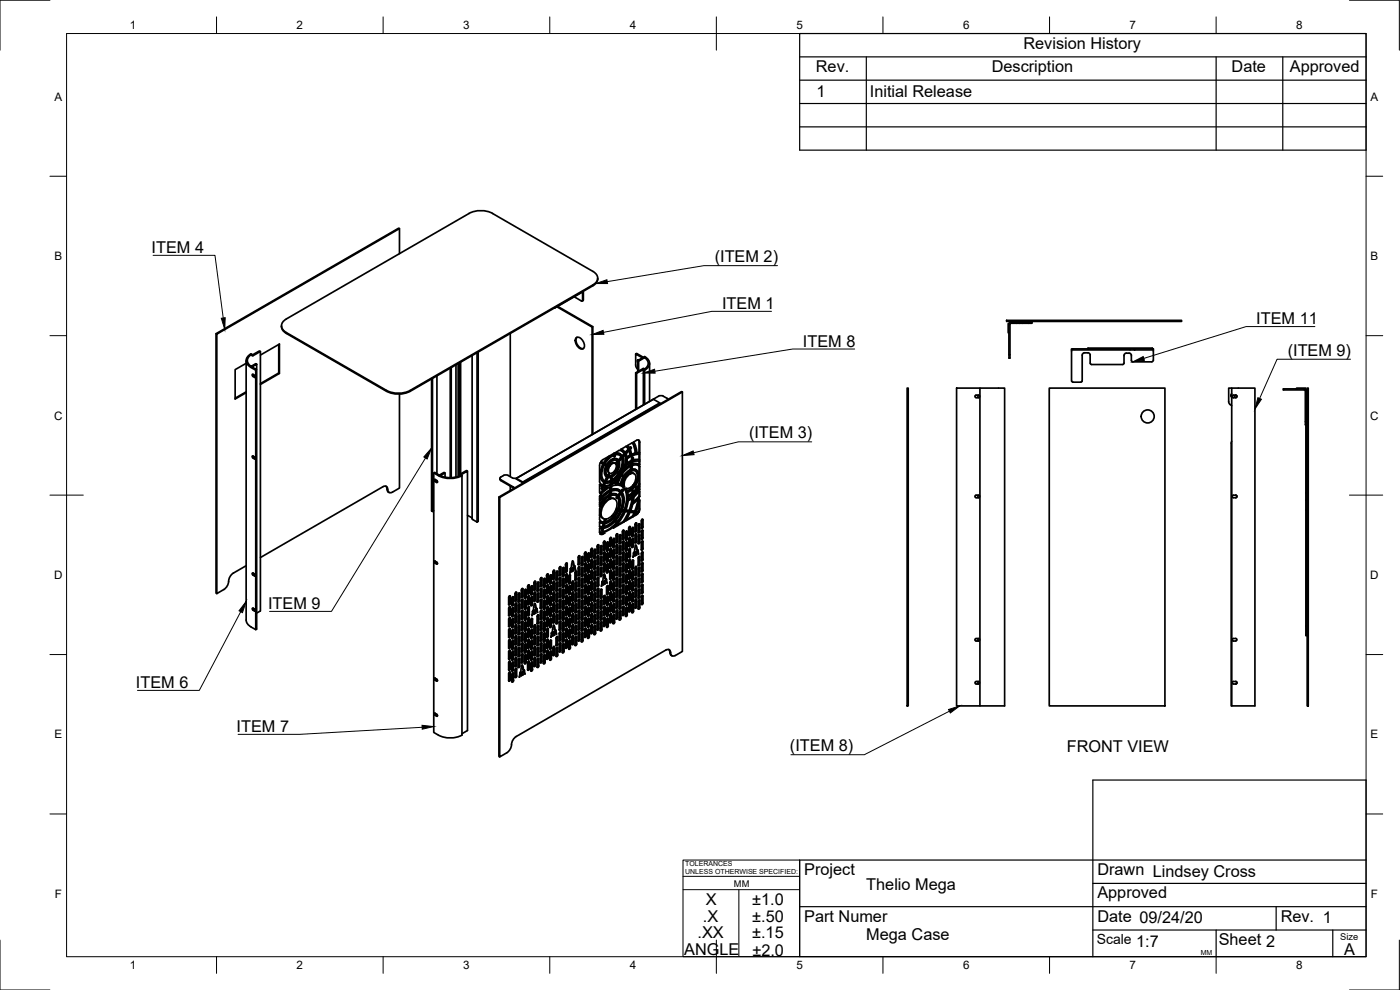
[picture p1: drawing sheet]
<svg xmlns="http://www.w3.org/2000/svg" width="420mm" height="297mm" viewBox="0 0 420 297" stroke-linecap="round" stroke-linejoin="round" font-family="sans-serif">
<defs><g id="words">
<g font-size="4.9">
<text x="307.1" y="14.6">Revision History</text>
<text x="244.9" y="21.6">Rev.</text>
<text x="297.6" y="21.6">Description</text>
<text x="369.6" y="21.6">Date</text>
<text x="387.1" y="21.6">Approved</text>
<text x="245" y="29.1">1</text>
<text x="261.1" y="29.1">Initial Release</text>
<text x="45.5" y="75.9">ITEM 4</text>
<text x="214.5" y="78.7">(ITEM 2)</text>
<text x="216.7" y="92.7">ITEM 1</text>
<text x="377" y="97.3">ITEM 11</text>
<text x="241" y="104">ITEM 8</text>
<text x="386.5" y="106.8">(ITEM 9)</text>
<text x="224.8" y="131.5">(ITEM 3)</text>
<text x="80.5" y="182.7">ITEM 9</text>
<text x="40.8" y="206.4">ITEM 6</text>
<text x="71" y="219.6">ITEM 7</text>
<text x="237.1" y="225.4">(ITEM 8)</text>
<text x="320.1" y="225.8">FRONT VIEW</text>
<text x="241.3" y="262.6">Project</text>
<text x="329.3" y="262.6">Drawn Lindsey Cross</text>
<text x="260" y="267">Thelio Mega</text>
<text x="329.3" y="269.5">Approved</text>
<text x="211.9" y="271.6">X</text>
<text x="225.8" y="271.6">±1.0</text>
<text x="209.3" y="281.5">.XX</text>
<text x="211" y="276.5">.X</text>
<text x="225.7" y="281.6">±.15</text>
<text x="225.8" y="276.6">±.50</text>
<text x="241.3" y="276.5">Part Numer</text>
<text x="329.3" y="276.5">Date 09/24/20</text>
<text x="384.3" y="276.5">Rev. 1</text>
<text x="205.3" y="286.6">ANGLE</text>
<text x="225.8" y="286.7">±2.0</text>
<text x="260" y="282.1">Mega Case</text>
<text x="341" y="284">1:7</text>
<text x="365.8" y="283.6">Sheet 2</text>
<text x="403.4" y="286.5">A</text>
</g>
<text font-size="4.2" x="329.1" y="283.1">Scale</text>
<g font-size="3.5">
<text x="39" y="8.8">1</text>
<text x="89" y="8.8">2</text>
<text x="139" y="8.8">3</text>
<text x="189" y="8.8">4</text>
<text x="239" y="8.8">5</text>
<text x="289" y="8.8">6</text>
<text x="339" y="8.8">7</text>
<text x="389" y="8.8">8</text>
<text x="16.3" y="30.2">A</text>
<text x="411.3" y="30.2">A</text>
<text x="16.3" y="78">B</text>
<text x="411.3" y="78">B</text>
<text x="16.2" y="125.9">C</text>
<text x="411.2" y="125.9">C</text>
<text x="16.2" y="173.7">D</text>
<text x="411.2" y="173.7">D</text>
<text x="16.3" y="221.6">E</text>
<text x="411.3" y="221.6">E</text>
<text x="16.4" y="269.4">F</text>
<text x="411.4" y="269.4">F</text>
<text x="39" y="290.8">1</text>
<text x="89" y="290.8">2</text>
<text x="139" y="290.8">3</text>
<text x="189" y="290.8">4</text>
<text x="239" y="290.8">5</text>
<text x="289" y="290.8">6</text>
<text x="339" y="290.8">7</text>
<text x="389" y="290.8">8</text>
</g>
<g font-size="2.8">
<text x="220.3" y="266.1">MM</text>
<text x="402.3" y="282.1">Size</text>
</g>
<g font-size="2.1">
<text x="205.6" y="259.8">TOLERANCES</text>
<text x="205.6" y="262.3">UNLESS OTHERWISE SPECIFIED:</text>
<text x="360.4" y="286.5">MM</text>
</g>
</g></defs>
<!-- layer: Visible -->
<g fill="none" stroke="#000" stroke-width=".51">
<path d="M119.9 76.1v-7.5l-54.8 31.7v77.8l2.1-1.2M119.9 68.6l-.2-.1-54.9 31.6 .3 .2M140.8 64.1l-54.9 31.6a2.16 2.16 0 0 0-1.4 2 2.16 2.16 0 0 0 1.4 2.1l30.1 17.3a7.8 7.8 0 0 0 7.1 0l54.8-31.6a2.16 2.16 0 0 0 1.5-2 2.16 2.16 0 0 0-1.5-2.1l-30.1-17.3M140.8 64a7.8 7.8 0 0 1 7 0M166.5 92.4l-.2 .1M167.1 92l10.6 6.1 .2-.1v32.3M167.3 91.9l10.6 6.1M172.3 89l2.2 1.3M174.5 90.3l.3-.2v-2.4l-8.3 4.7M175 87.4l.1 2.5-.4 .4M177.7 98.1v32.3M179.4 83.5l-.3 1.1-1.2 1.2-54.8 31.6a7.9 7.9 0 0 1-7.1 0l-30.1-17.4-1.2-1.1-.2-1.1"/>
<path d="M302.1 96.1h52.5v.3h-52.5zM302.8 97.3l-.2-.2v2.8h.2M303 96.4v.3h3v.3h-2.6M303.4 97l-.3 .3v10.1h-.3v-10.1M303.4 96.7l-.4 .1-.2 .5M305.7 96.4v.3M306 96.7h3.7v.3h-3.7M64.8 100.1v77.9l.3 .1M73.9 108.2v77.9l.2 .8a5.5 5.5 0 0 0 2.7 2l.2-.1v-77.9l-.2 .2M73.9 109l-3.3 1.9v8.8l3.3-1.9M73.9 117.6l-3.3 1.9M75.2 106.6a1.76 1.76 0 0 0-1 1.7 1.76 1.76 0 0 0 1.3 1.5l1.3-.7 .2 .2-1.4 .8 1.4 .8v-1.6"/>
<path d="M75.3 110.3l1.5 .8v77.8M75.5 106.6l.5 .1 2.1-1.2v77.8l-1.1 .6M75.5 106.6h-.3M75.7 112.3l.9 .4 .1 .5-.9-.4zM76 112.3l.7 .8M78.1 105.5l-.2-.2-2.1 1.2-.5-.3a2.14 2.14 0 0 0-1.4 2 2.14 2.14 0 0 0 1.4 2M78.1 106.5l5.8-3.3v8.8M83.7 103.4v8.5l.2 .1-5.8 3.4M83.7 111.9l-5.6 3.2M119.9 118.2v28.2l-2.1 1.3a.87 .87 0 0 1-1 .1 .87 .87 0 0 1-.4-1 .86 .86 0 0 0-.5-.9 .86 .86 0 0 0-1 .1l-36.8 21.3M129.5 113.7v39.6l.3 .2 .4-.2M129.8 113.5v40"/>
<path d="M131.1 112.8v29.3M135.1 110.5v32.8M135.4 110.3v33M136.8 109.5v33.6M137.5 109.1v33.8M137.9 108.8v33.6M138.2 108.7v33.5M141.7 106.7v48.9M143.2 105.8v50.8M143.5 105.6v50.8l-.3 .2M153.1 100.1v42.9M172.9 101.4a1.75 1.75 0 0 1 2.3 1.4 1.06 1.06 0 0 1 .1 1.4 1.06 1.06 0 0 1-1.3 .4 2.55 2.55 0 0 1-1.1-3.2z"/>
<path d="M173.1 101.2a2.39 2.39 0 0 0 2 3.4M190.8 106.2l.3-.2 2 1.2 .4-.2a2.15 2.15 0 0 1 1.4 2 2.15 2.15 0 0 1-1.4 2.1M190.8 111.9l.3 .1v10.7M191.1 112l2-1.1v10.6M191.4 108.2v3.3M191.5 107.9v.2M191.7 108.4v2.9M191.7 108l-.4 .1 .1 .7M193.1 110.9l.4 .2v10.2M193.3 107.4l-1.6 1-.3-.2 1.4-.8-2-1.2v3.6l.6 1.1M193.3 110.6h-.3l-2.2 1.3v10.9M193.3 107.4h.3"/>
<path d="M193.6 107.4a1.85 1.85 0 0 1 0 3.2M193.6 110.6h-.3M194.9 109v11.4M196.1 119.8l1.9 1.1v.2l-41.1 23.7M200.5 119.8l-.3-.3a2.24 2.24 0 0 0-2.5-.6l-42.8 24.6M204.8 117.6l-54.8 31.7v77.8l2.1-1.2M204.8 117.6v77.9l-2.1 1.2M204.8 117.6l-.2-.1-54.9 31.6 .3 .2M272.2 116.4h.4v95.4h-.4zM287.1 116.4h7v95.4h-7zM292.9 118.6h.9l.2 .3-.2 .4h-.9M293 118.6l-.4 .3 .4 .4"/>
<path d="M293.5 118.6v.7M294.1 116.4h7.4v95.4h-7.4M314.9 116.4h34.7v95.4h-34.7zM321.6 105h18.9M321.6 105v-.3h18.9v.3M321.6 105l.1 9.5 .3 .1 2.4 .1M326.5 104.7v-.3h19.3v.3M338 106h1.1l.5 .7M338 105.9l-.6 .5-.1 2.6-.2 .3-9.5 .1-.4-.4-.2-3-.5-.2-1.3 .1-.4 .6v7.8l-.4 .3M339.5 106.7v1.5M340.5 104.7h5.6v.3h-5.6M346.1 105v3.1l-.2 .4h-6l-.3-.3"/>
<path d="M369.6 118.1l-.2 .6 .2 .5M369.7 116.4h6.9v95.4h-6.9zM369.7 116.4h-1l.1 4.4 .9 .9M370.1 118.6h.9l.2 .3-.2 .4h-.9M370.2 118.6l-.4 .3 .4 .4M370.7 118.6l-.2 .5-.5 .2M389.1 116.7v-.3h2.8v.3h-.5M391.4 116.7h-6.3v.3h6.3l.4 .3M391.4 116.7l.5 .1 .2 .5M391.8 117.3v10.2M392.1 119.9h.2M392.3 117.1h-.2v10.4"/>
<path d="M392.3 116.4h.3v95.4h-.3zM75.9 136.8l.5 .3M75.9 136.8l-.2 .1 .1 .4 .8 .4 .1-.3-.3-.3M76 136.8l.7 .8M180.4 138.5l1 .5M180.9 139.2a4.1 4.1 0 0 0 .2 5.4M181.4 139.5l.7 .3-.4 1.3a1.91 1.91 0 0 0 .6 2.1l-.6 1.3M181.4 139.5a4.1 4.1 0 0 0 0 4.8l.3 .2M181.6 139.1l.7 .4M181.9 139.7a2.59 2.59 0 0 0 .1 3.3M182.5 139.6l.5 .3M182.9 136.8l-1.8 2.1"/>
<path d="M184.1 136.6v.3M184.1 136.9l.3 .1M184.2 136.1l.3 .1M184.4 137v-.5l-1 .6-1.8 2M184.5 136.2v-.3l-3.6 2-.5 .6M184.5 136.2l-1.9 1.2-1.2 1.6M184.6 136.8l-.1 .2M184.7 136.4l-.1 .4M184.7 136.5a1.67 1.67 0 0 1 1.9 .7M184.8 135.9l1.4 .4M184.8 135.7l1-.6 .8 .2 .9 .9-.6 .7a1.79 1.79 0 0 0-2.1-.8zM185 138.1l.2 .2"/>
<path d="M185.3 137.8a2.39 2.39 0 0 0-3.2 1.6M185.4 138.9a3.8 3.8 0 0 1-2.6 3.9M185.4 138.5l-.6 .7a1.19 1.19 0 0 0-1.8 .7M185.4 138.5l-.2-.1-.6 .6a1.23 1.23 0 0 0-1.8 .7M185.5 138.5a1.73 1.73 0 0 0-2.7 .7l-.3 .4M185.9 136.5l.5 .6M186.4 134.8l1.5-.9 .8 1-.9 1.1-.8-.9zM186.4 134.8l.5 .3M186.6 137.6l.1 1.6-.6 1.8M186.6 135.3l.7 .8M186.6 137.2l-.9 1a1.71 1.71 0 0 0-2.7 .4l-.7 .9M186.6 137.2l-.2-.1-.9 .9"/>
<path d="M187.5 136.6l.2 1.3-.2 1.5M187.5 136.2l-.2-.1-.6 .6M187.8 139.6l-.9 .9M187.8 139.6l.1-1.7-.3-1.4-.6 .7 .2 1.5-.3 1.8M187.8 139.6l-.2-.2-.5 .5M187.9 133.9l.6 .9M188.3 133.7l1.5-.9 .9 2 .1 1.2-.2-.1M188.3 133.7l.7 .9 .5-.3M188.5 134.8l.2 .1M188.5 134.8l-.9 .9M188.8 135.2l.2 1.4 .3 .1-1.1 .7-.3-1.2 1-1.1 .4 1.6M189 136.6l-.8 .5"/>
<path d="M189.3 139.9l-.2 1 .3 .2M189.3 139.3l-1.4 .9-1.6 1.9M189.4 134.5l-.3 .3 .4 1.7 1.3-.5M189.4 138.8l-.1 .5 .2 .1M189.4 134.3l-.2-.2-.3 .3M189.4 134.3h.1M189.5 134.3l-.1 .2M189.5 138.2l-1.3 .8M189.7 132.8l.7 1.4 .2 1.7M189.8 139.7l-.2 1.2a1.68 1.68 0 0 1 1.8 .5 1.68 1.68 0 0 1 .3 1.8l-.3 1.3-.6 1.2M189.8 139.7l1.4-.2 .8 .5M189.8 137.2l.2 .1"/>
<path d="M189.8 137.2l-.2 .2-.1 .8 .2 .1M189.9 139.1l1.1-.1 .9 .4M189.9 137.3h.1M189.9 138.5l1.3-.2 .8 .2v1l-.8-.3-1.4 .1 .1-.8M189.9 137.3l-.2 1M190 137.3v.9l.8-.2h1.2M190.2 132.6l.8-.5a.61 .61 0 0 1 .7-.1 .61 .61 0 0 1 .3 .7v3.2M190.2 132.6l.7 1.5 .2 1.9 .9-.1M190.6 135.9l-1.1 .4M191.6 132l.2 .3v3.5l.2 .1M191.6 139.7l.2 .1M191.8 139.8l.2 .2v5.3l-.2-.2z"/>
<path d="M191.8 136.3v1.6l.2 .2M191.8 138.4v.9M191.8 135.8h-.7M191.8 137.9l-1.8 .1M192 138.1v-1.8l-1.6 .2-2.2 1.2-.1 1.6 1.6-1M198 120.9l-41.1 23.7v.2l-2-1.3 2 1.1M369.6 132.4l.1 79.4M391.8 127.5h.3M391.9 127.5v22.6M392 127.5l-.1 63.2 .1-40.6M392.1 127.5v20.4M392.1 121.1h.2"/>
<path d="M392.1 124h.2M392.1 124.7h.2M115.8 145.9l.4 1.4 .6 .5M130.2 141.9a8.1 8.1 0 0 0 8.5 .8M130.5 143.9l.5 .2M130.6 143.9h-.3l.1 .5 .8 .4 .1-.4-.3-.3M130.6 143.9l.2 .4M130.8 144.3l.5 .3M131.1 144.2v.3M132.3 142.6l1.3-.7-.3-.2-1.5 .9-1.3-.8-.3 .1v77.9a8.1 8.1 0 0 0 8.5 .8l-.1-77.9M133.6 141.9v1.3M137.8 142.5v.3"/>
<path d="M138.6 142.7l-.3-.2 2-1.2v77.9l-1.7 .9M140.3 141.3l-.3-.1-2.2 1.2 .2 .3a6.5 6.5 0 0 1-5.7 0v-.1M140.3 154.6l1.2 .7M141.5 155.3l.2 .2M141.7 155.6l.2 .3M141.9 155.9l1.3 .7M149.7 149.1v77.9l.3 .1M150 143.8l.3 .4 3.9 2.3M150 143.5v.3M150.3 143.1l-.3 .4 .3 .4 3.8 2.2M151.1 142.7l.7-.2 .7 .2M151.1 142.7l-.8 .4"/>
<path d="M152.5 142.7a2.68 2.68 0 0 0 2.4 .8l.3-.1M153.1 145.8v1.4M154.1 146.1l.3 .3M179.9 152.6v2.3l.5-.4-.2-.1-.3 .2M179.9 144.6l.1-5.2 .1-.6 1.1 .6a4.5 4.5 0 0 0-.1 5.2l.4 .2M179.9 145.4v2.4l.3 .4M179.9 148.8v1.4M179.9 156.6v1.4M179.9 158.4v1.3M179.9 159.7v.1M179.9 156.7l.2 .1M180 157.9l.8 .1"/>
<path d="M180 156.6l.6 .4 .7 .1M180 145.5l.4 .3M180 158.4l.9 .1-.2 .6M180 156l.4 .5 1 .3M180 158l1 .2M180 145.4l.9 .7-.2 .7M180 144.6l.4 .7 .7 .4M180.1 148.7l.4 .7-.5-.6zM180.1 156.8l.2 .1M180.3 149.3l-.3 .4M180.3 154.9l.8 .7M180.4 145.8l.2 .2"/>
<path d="M180.4 156.5l.8 .1M180.5 154.8l-.6 .4v.8M180.5 154.8l.3 .6 .9 .4-.3 1M180.5 159l.2 .2M180.5 149.4l-.5 .8M180.6 149.7l.4 .5M180.6 158.5l-.1 .4M180.7 146l-.3 .6 .3 .2M180.7 159.1l.1 .1M180.7 145.5l.2 .1M180.7 146.8l.4-.6h1.4l-2.3 2M180.8 147.9l2.5-1.9-.1 1.2-1.2 .8-1.2 1.1-.5-.7z"/>
<path d="M180.8 150.1l-.8 1.3M181 150.2l-.4-.6-.7 1v1.4M181 150.2l-1 1.8M181 157.1l-.3 1 .3 .1M181.1 144.6l.2 .1M181.1 150.5h.3M181.2 150.6v-.2l-.6 .8-.6 1.4M181.3 148.9l1.9-1.4-.2 1-1.7 1.4-.4-.6zM181.3 144.7l-.4 .9 .2 .1M181.3 157.1l-.3 1.1M181.4 144.3h.1M181.4 155.8l-.2 .8 .2 .2"/>
<path d="M181.4 150.5h.1M181.5 159.9l-1.4 .2 .6 .3 .8-.5M181.5 144.9l-.4 .8M181.7 144.9l-.4 .9M181.8 144.9l1.7-.2-.2 .8M181.9 146.2l-1.9 1.7M182 155.7l1.1-.5 .7-.6 .3 .6-1.2 1-1.2 .5zM182 143.1l.2 .1M182.1 143.1l-.6 1.3 .2 .1M182.4 142.8l.1 .1M182.4 142.5l-.1 .2M182.6 142.3v.1"/>
<path d="M182.6 140.1l-.2 1.2 .3 .5M182.6 142.3l-.2 .1M182.6 142.4l.2 .1M182.6 142.3h.1M182.7 141.8l.2 .2M182.7 149.7a5.1 5.1 0 0 0-2.5 4.7M182.8 149l-.1 .7 .2 .1M182.8 140.2l-.5-.2-.3 .6a1.92 1.92 0 0 0 .5 2.3M182.8 140.2l-.1 .5a.87 .87 0 0 0 .1 1.2 .87 .87 0 0 0 1.3-.2l.7-1.1 .1-1.2 .7-.7a3.5 3.5 0 0 1-2.9 4.2l.1-.2M182.8 142.5l-.3 .4M182.8 148.4l-1.7 1.3M182.8 142.5l.1 .1"/>
<path d="M182.9 147.7l-.1 .7 .2 .1M182.9 149.8a5.1 5.1 0 0 0-2.5 4.7M183 147l-2.4 1.9M183 148.9l-.1 .9M183 148.8a2.23 2.23 0 0 0-1.6 1.7M183 146.1v1l.2 .1M183.1 145.4l-1.7 .3M183.2 144.8l-.1 .6 .2 .1M183.2 149.5l1.3 .2M183.3 144.2l-1.3 .3M183.3 148.7l-.1 1a1.57 1.57 0 0 1 1.8 .4 1.57 1.57 0 0 1 .1 1.8l-.4 1.2-.7 1.2M183.3 148.7l.5-.1a1.65 1.65 0 0 1 1.6 .5"/>
<path d="M183.4 148.2l.8-.1 .8 .2M183.4 145.5l-1.3 .4-.8-.1M183.4 147.4l-.1 1a2.02 2.02 0 0 1 2.3 .3M183.4 147.4l1.7-.2 1.2 .6M183.5 146.8l1-.2 1.3 .3M183.6 145.9l-.1 1.2M183.6 145.9a3.2 3.2 0 0 1 4.7 3l-.2 2.4-.5 1.8M183.7 154.7l.4 .5M183.7 143.5v.1M183.7 144.5l1.3-.9a1.9 1.9 0 0 1-1.4 1.8zM183.7 143.5l.1 .1M183.8 143.5l-.3-.1-.2 .2v.6l.2 .1 .2-.8"/>
<path d="M183.9 155.1l-.9 .8-1.3 .6M184.1 158.4l1.2-1.2 .3 .4zM184.2 155.5l.4 .5M184.3 155.4l-1.4 1.2-1.3 .5-.4 1.1M184.3 155.4l.3 .6M184.3 144.7l.2 .1M184.3 144.7l-.6 .4M184.4 155.9l-1.5 1.4-1.6 .7M184.5 144l-.2 .7M184.6 156l-1.9 1.6-1.4 .5M184.8 156.2l-1.6 1.4-2.1 .9-.3 .7M184.8 156.3l.4 .7-.5-.6"/>
<path d="M184.9 148.7l.3 .2M185 156.8a7 7 0 0 1-5.1 2.8M185 152.8l.2 .4M185 152.8l.2-.1 .4 .2M185 148.3l.2 .1M185 145.1l.3 .1M185 145l-.3 .1M185 149.4h.1M185 149.4l.3 .1M185.1 142.7l-1.3 1.2M185.1 142.7l.2 .1M185.2 153.1l-1 1.6"/>
<path d="M185.2 157a6.7 6.7 0 0 1-5.2 2.8M185.2 153l.2 .2-1 1.7-.4-.6M185.3 157.3l.3 .3M185.3 142.8l-1.5 1.4v-.6M185.3 157.5l-.5 .3M185.4 141.7l-.1 .2 .4 .3M185.4 141.7h.4M185.4 149.1l-.2 .4M185.4 149.1l-.2-.1-.2 .4M185.5 156.7l1.9-3.3h-.8l-1.6 2.6 .4 .7M185.5 149.4l.2 1.5-.4 1.8M185.5 142l-.4 .7"/>
<path d="M185.5 145.2l.9 .1M185.5 145.1l.7 .1M185.5 149.3l-.3 .2M185.6 149.3l.4 1.5-.4 2M185.6 152.9l-.4 .1M185.7 153.2l.7 .1M185.7 153.2l-1.2 1.9 .4 .7 1.5-2.5M185.7 142.1l-.4 .7M185.7 147.4l.4 .3M185.8 141.7l-.3 .3 .2 .2M185.8 146.9l.2 .2M185.8 152.9l.7 .1"/>
<path d="M185.8 152.9l.4-2.6-.4-1.3 .7-1 .5 1.1 .1 1.4-.6 2.5M185.8 152.8l.7 .2M185.9 142.3l.4 .3M186.1 142.4l-1.1 2.6M186.1 153.3l-1.4 2.2M186.1 141l.3 .1M186.2 141l-.5 .7M186.2 145.2l.2 .2M186.3 142.6l-1.1 2.6M186.3 142.6l-.4-.3-.8 1.4-.4 1.5h.6M186.3 147.8l-.2-.1-.7 .9M186.3 147.8l-.7 1"/>
<path d="M186.4 141.1l-.5 .7-.1-.1M186.4 141.1l.5-2-.2-1.6-.9 .9a4.1 4.1 0 0 1-3.3 4.9l-.6 1.3 1.6-.3M186.4 148.1l.4 1.8-.5 2.9M186.5 142.7l.4 .3M186.5 142.7l.2 .2M186.5 142.7l-1 2.5M186.6 145.8a5.4 5.4 0 0 1 1.1 6.1l-.4 1.1M186.7 142.9l.2 .1M186.7 142.9h.1M186.7 145.4l.7 .6M186.7 142.4l.4 .3M186.9 159.2l.3-.1 .1 .2v2.2l-.4 .4z"/>
<path d="M187 143l-.8 2.2M187 147l-.2-.2-.4 .5M187.1 147l-.4 .7a5.8 5.8 0 0 1 0 5.3l.9 .1-.8-.2M187.1 159.1v2.1l-.3 .5M187.1 147l-.6 .5a2.6 2.6 0 0 0-3-.5M187.1 142.7l-.2 .3M187.1 153.4l-1.8 3M187.2 156.6l-1.3 .8-.3-.5M187.2 156.6l-.2-.1-1.2 .7M187.3 156.6l1.5-2.9-1.2-.2-2 3.4M187.5 140.2l2.2-1.6-.2 .8-1.8 1.3-1.2 1.5-.4-.2zM187.8 153l1.2 .3"/>
<path d="M187.8 146.5l.5 .9M187.9 159.5l.2-.2 .2 .2v2.1l-.4 .5-.2-.2zM188 159.4v2.1M188 159.3v.1M188.5 150.2l1.5-.8-1 3.9M188.5 150.2l-.7 2.9 1.2 .2M188.6 149.1l1.4-.8v.2a1.78 1.78 0 0 1-1.4 1.4zM188.6 153.6l-1.6 2.9M188.7 158.5v2.1M188.7 158.5l.1-.4 .4-.1v2.4l-.4 .4-.1-.2M189 158v2.2M189 158h.1"/>
<path d="M189 142a3.7 3.7 0 0 0-1.8 3.8M189 141.5v.6l.2 .1M189.1 153.7l1.5 .2-.5 1.1M189.1 153.7l-1.4 2.6 2.4-1.3-.3-.1-1.9 1.1M189.1 140.9l-.8 .6-1.1 1.3M189.2 142.2a3.6 3.6 0 0 0-1.8 3.8M189.2 142.2l.1-.8a5.3 5.3 0 0 0-2.6 4.1l.2 .1M189.3 153.2l1.4 .3M189.4 141a5.9 5.9 0 0 0-3 4.3M189.4 141.1l.1-1.3-1.5 1-1.3 1.6M189.5 142.1a1.14 1.14 0 0 1 1.2 .3 1.14 1.14 0 0 1 .1 1.3l-.6 1.5 .4 .4a3.5 3.5 0 0 0 .3-4.1l-.8-.3-.5 .1-.1 .8M189.5 141.9l.6 .1"/>
<path d="M189.7 140.7h.6l.7 .3M189.7 149.6l-.9 3.6M189.7 158.4l.3-.2 .1 .2v2.1l-.4 .5zM189.7 147.8l.3 .1M189.8 148.9l.2 .1M189.8 148.9l-1.2 .8M189.8 147.8l-1.2 .8M189.8 148.4v.5M189.9 151.3l1.9-1.8-1.1 4-1.4-.2zM189.9 158.3v2.2l-.3 .4M189.9 145.6l.5 .3M190.1 147.3l-.1 .6"/>
<path d="M190.1 147.3h.1M190.1 142l.2 .1M190.2 145.7l-1.2 1.1-.8 .4M190.2 147.3l-.4-.1-.1 .6M190.3 153.8l-.5 1M190.4 145.9l-1.3 1.1-.8 .4M190.4 145.9l-.4-.4a2.03 2.03 0 0 1-2.2 1M190.5 146.1l.6 .6M190.5 146l-1 1.1-1.1 .6 .2 1.1 1.4-.9M190.7 141.3a3.3 3.3 0 0 1-.3 4.1M190.8 145.7l.6 .7M190.8 153.9l.7 .1-1.1 .8z"/>
<path d="M190.9 156.9v2.2l-.3 .4v-2.1l.4-.5 .1 2.3M190.9 146.5l-.7 .9M191 153.6l.7 .1M191 153.4l.5 .1M191.1 159.2l-.3 .4-.2-.1M191.1 146.7l-.8 1-.1-.4M191.2 154l-.6 .4M191.3 146.9l.4 .3M191.3 146.8l.4 .4-1.4 1.6v-.3a.84 .84 0 0 1 .5-1.1zM191.5 147.1l-1.2 1.3M191.5 153.5l.2 .2M191.5 149.8l-1 3.6"/>
<path d="M191.8 151.1v1.8l-.3 .6M191.8 147.5v1.3l.2 .2M191.8 146.1v.7M191.8 157.2v2.1M191.8 145.1l-.6 1.1M191.8 148.8l-1.7 1.7M191.8 157.2h.1M191.8 147.4l.2 .1M191.8 159.3l-.3 .5M191.8 147.4l.2 .1a2.66 2.66 0 0 1-1.3 2.8l-.7 .6 .2-.9a1.31 1.31 0 0 1 .7-1.5zM192 150l-1 3.5M192 150v2.7l-.2 1"/>
<path d="M192 145.2l-.6 1.1M192 145.7v1.3l-.5-.5zM192 157.3v2.2M192 157.3l-.1-.2-.4 .4 .1 2.4 .3-.1 .1-.4M192.6 155.9l.3-.1 .1 .2v2.3l-.4 .3zM192.8 159.1l-.1 2.3-.2 .3-.1-2.2 .5-.5 .1 2.5-.4 .3-.1-.2M192.8 155.8l-.1 2.3-.2 .3M292.9 148.6h.9l.2 .3-.2 .4h-.9M293 148.6l-.4 .3 .4 .4M293.5 148.6v.7M370.1 148.6h.9l.2 .3-.2 .4h-.9M370.2 148.6l-.4 .3 .4 .4"/>
<path d="M392.1 147.9v2.2h.2M392.1 150.1v2.9h.2M392.1 153v34.8M392.1 147.9h.2M68.6 174.4l-.4 1.4-1 1.1M73.9 169.7l-4.2 2.5-.9 1.3-.2 .9M75.7 172l.9 .3 .1 .5-.9-.4zM76 171.9l.7 .8M130.5 168.3l.5 .3M130.6 168.3l-.3 .1 .1 .4 .8 .5 .1-.4-.3-.3M130.6 168.4l.2 .4M130.8 168.8l.5 .3"/>
<path d="M153 178.8h.1M153 178.8v2.1M153.2 179v2.1M153.2 178.9l-.2-.2-.3 .4v2.4l.4-.1 .1-.3M153.7 179.2l.4-.1v2.2l-.4 .5zM153.9 179.1v2.1l-.3 .5M154.6 178.1l.1-.3 .4-.1v2.4l-.4 .3-.1-.1M154.9 177.7l-.1 2.3-.2 .3-.1-2.1M155.8 178v2.1M155.8 178h.1M156 178.1v2.1M156 178.1l-.1-.2-.4 .3v2.5l.4-.1 .1-.4"/>
<path d="M156.6 180l.2-.2 .2 .2v2.1l-.4 .5zM156.6 176.7l.2-.1 .2 .2v2.1l-.4 .5zM156.7 176.6l.1 2.1-.3 .5M156.8 179.9l-.1 2.2-.2 .4M156.8 176.6h.1M157.4 177.3l.1-.3 .4-.1v2.2M157.7 176.8v2.2l-.3 .5v-2.2M157.9 179.1l-.2 .5-.3-.2M158.6 178.8v2.1l-.2 .5M158.6 175.5v2.3l-.2 .3M158.9 175.7v2.1M158.9 178.9v2.1"/>
<path d="M158.9 178.9l-.3-.1-.3 .4 .1 2.3 .4-.1 .1-.4M158.9 175.7l-.2-.2-.3 .3-.1 2.3M158.9 177.8l-.3 .4-.3-.1M159.4 179.2l.4-.1v2.2l-.4 .5zM159.4 175.9l.3-.2 .1 .2v2.2l-.4 .4-.1-.1zM159.6 175.8v2.1l-.3 .5M159.6 179v2.2l-.3 .5M159.6 175.8h.1M160.4 174.5l.2-.1 .2 .2v2.1l-.4 .5zM160.5 174.4v2.3l-.2 .3M160.6 177.7v2.1l-.3 .5-.1-2.2 .4-.5 .2 2.4-.3 .4-.3-.1M161.3 178.1l.4-.1v2.2l-.4 .5z"/>
<path d="M161.5 177.9v2.2l-.3 .5M161.5 174.7v2.1l-.3 .5v-2.2l.4-.5 .1 2.4M161.7 176.9l-.2 .5-.3-.2M162.3 180l.3-.1 .1 2.2-.4 .5zM162.3 176.7l.3-.1 .1 2.3-.4 .4zM162.4 179.9v2.1l-.3 .5M162.4 173.3v2.2M162.4 179.8v.1M162.4 173.3v.1M162.4 176.6v2.1l-.3 .5M162.4 175.4l-.3 .5M162.7 175.6l-.2 .3-.3 .1-.1-2.2 .4-.5 .1 2.3"/>
<path d="M163.1 174.1v2.1M163.1 177.3v2.1M163.4 173.6v2.1M163.4 176.9v2.1M163.4 173.6h.1M163.4 176.8v.1M163.4 175.7l-.3 .5 .1 .1 .4-.5M163.4 179l-.3 .5M163.6 173.7v2.2M163.6 177v2.1M163.6 173.7l-.3-.1-.2 .4M163.6 179.1l-.2 .5-.3-.2"/>
<path d="M163.6 177l-.3-.1-.2 .4M164 172.7l.1-.4 .4-.1v2.5l-.3 .3-.2-.2M164 172.7v2.1M164.1 178.9l.3-.2 .2 .2-.1 2.1-.3 .5zM164.1 175.6l.3-.2 .2 .2v2.2l-.4 .4zM164.3 175.5v2.1M164.3 172.2v2.3l-.3 .3M164.3 178.7v2.3l-.3 .4M164.3 175.5h.1M164.3 177.6l-.3 .5M165.1 179.1l.3-.1 .1 .2v2.1l-.4 .5zM165.1 175.9l.3-.2 .1 .2v2.3l-.4 .3z"/>
<path d="M165.3 179h.1M165.3 172.5h.1M165.3 175.7v2.2l-.3 .5M165.3 179.1v2.1l-.3 .4M165.3 172.5v2.1M165.3 174.6l-.3 .5M165.5 174.8l-.1 .3-.4 .1v-2.3l.4-.4 .1 2.3M165.9 171.6v2.1M165.9 178.1v2.1M166.2 177.7h.1M166.2 174.4v2.1l-.3 .5v-2.1M166.2 171.1v.1"/>
<path d="M166.2 177.7v2.1l-.3 .5M166.2 171.2v2.1l-.3 .4M166.4 171.3v2.1M166.4 174.6v2.1M166.4 177.8v2.1M166.5 179.9l-.3 .5-.3-.2M166.5 177.8l-.3-.1-.3 .4M166.5 176.7l-.3 .4-.3-.1M166.5 174.6l-.3-.2-.3 .5M166.5 171.3l-.3-.2-.3 .5M166.5 173.4l-.3 .4-.3-.1M166.9 171.9v2.1"/>
<path d="M166.9 171.8l.1-.3 .4-.1v2.4l-.4 .4-.1-.2M167 178.1l.3-.2 .1 .2v2.3l-.4 .3zM167 174.8l.3-.2 .1 .2v2.1l-.4 .5-.1-.2zM167.2 174.7v2.1M167.2 177.9v2.3l-.3 .3M167.2 174.6v.1M167.2 171.4v2.3l-.3 .3M167.2 176.8l-.3 .5M167.8 170.5v2.1M167.9 180l.3-.2 .1 .2v2.1l-.4 .5zM167.9 176.7l.3-.2 .1 .2v2.1l-.4 .5zM167.9 173.4l.3-.1 .1 .2v2.1l-.4 .5z"/>
<path d="M168.1 179.9v2.1l-.3 .4M168.1 170.1v2.1l-.3 .4M168.1 173.3v2.2M168.1 179.8h.1M168.1 176.6v2.1l-.3 .5M168.1 173.3h.1M168.1 170h.1M168.1 175.4l-.3 .5M168.3 170.2v2.3l-.4 .3-.1-.2M168.3 170.2l-.2-.2-.3 .5M168.9 173.7l.3-.2 .1 .2v2.1l-.4 .5zM168.9 170.4l.3-.1 .1 .2v2.1l-.4 .5z"/>
<path d="M168.9 177l.3-.2 .1 .2v2.1l-.4 .5zM169.1 170.3v2.2M169.1 173.6v2.1M169.1 176.9v2.1M169.1 173.5v.1M169.1 170.3h.1M169.1 176.8v.1M169.1 175.7l-.3 .5M169.1 172.4l-.3 .5M169.1 179l-.3 .5M169.8 175.6l.3-.2 .1 .2v2.3l-.4 .3zM169.8 169.1l.3-.2 .1 .2v2.1l-.4 .5z"/>
<path d="M170 172.2v2.2l-.3 .4v-2.1l.4-.5 .1 2.3M170 175.5v2.1l-.3 .5M170 178.7v2.2l-.3 .5M170 168.9v.1M170 169v2.1l-.3 .5M170.2 178.9v2.3l-.4 .3-.1-.2M170.2 174.5l-.2 .4-.3-.1M170.2 178.9l-.1-.2-.4 .3v2.3M170.9 172.5v2.1M170.9 175.8v2.1M170.9 179v2.2M171 179h.1"/>
<path d="M171 175.7v.1M171 172.5h.1M171 174.6l-.3 .5M171.2 172.6v2.2M171.2 175.9v2.1M171.2 179.2v2.1M171.2 179.2l-.1-.2-.4 .3v2.4l.4-.1 .1-.3M171.2 175.9l-.1-.2-.4 .3v2.3l.3-.4M171.2 178l-.3 .5-.2-.2M171.2 172.6l-.1-.2-.4 .4v2.4l.4-.1 .1-.4M171.3 170.7h.3v.9l.6-.4-.4-.5M171.3 170.6l-.1 .2"/>
<path d="M171.7 177.8l.3-.2 .2 .2v2.1l-.4 .5-.2-.2zM171.8 168.4l.2 1.1 .5 .3M171.9 177.7v2.1l-.3 .5M171.9 170.3l-.1 .4 .4 .5M171.9 177.6v.1M171.9 174.4v2.3l-.3 .3v-2.2l.4-.5 .1 2.4M172 171.1l-.4 .1M172 170.2v.6M172 169.5l.3 .2M172.1 170.2l.2 .2M172.2 176.7l-.3 .4-.3-.2M172.2 169.7l-.3-1.5-.9 3.7 .6-1.2"/>
<path d="M172.2 170.4h-.1M172.3 169.7h.1M172.3 169.7l.1 .9M172.3 170.4h-.1M172.5 169.8l.2 1.2-.4-.6M172.7 174.8l.2-.2 .2 .2v2.1l-.4 .5zM172.9 177.9l-.1 2.3-.2 .3M172.9 174.6l-.1 2.3-.2 .4M172.9 171.4l-.1 2.3-.2 .3v-2.2l.3-.5 .2 2.4M173.1 178.1l-.1 2.3-.3 .3-.2-.2M173.1 178.1l-.2-.2-.3 .3v2.3M173.1 173.6l-.3 .5-.3-.2"/>
<path d="M173.5 170.5v2.1M173.8 179.8h.1M173.8 176.5v.1M173.8 170h.1M173.8 173.3v2.1l-.3 .5v-2.2M173.8 166.7v2.2l-.3 .5v-2.2M173.8 179.8v2.2l-.3 .4M173.8 176.6v2.1l-.3 .5v-2.2M173.8 170.1v2.1l-.3 .4M174 166.9v2.1M174 170.2v2.1M174 173.4v2.2"/>
<path d="M174 176.7v2.1M174 180v2.1M174 180l-.2-.2-.3 .5M174 176.7l-.2-.2-.3 .5M174 178.8l-.2 .5-.3-.2M174 170.2l-.2-.2-.3 .5M174 172.3l-.2 .4-.3-.1M174 173.4l-.2-.1-.3 .4M174 175.6l-.2 .4-.3-.2M174 166.9l-.2-.1-.3 .4M174 169l-.2 .5-.3-.2M174.6 170.4l.3-.1 .1 .2v2.2l-.4 .4z"/>
<path d="M174.6 167.1l.3-.1 .1 .2v2.1l-.4 .5zM174.6 176.9l.3-.1 .1 .2v2.1l-.4 .5zM174.8 170.3v2.1l-.3 .5M174.8 173.5v2.2l-.3 .5v-2.2l.4-.5 .1 2.3M174.8 167h.1M174.8 176.8h.1M174.8 167.1v2.1l-.3 .4M174.8 176.9v2.1l-.3 .4M175 175.8l-.3 .5-.2-.2M175.4 169.4v2.1M175.5 178.8l.3-.1 .1 .2v2.1l-.4 .5-.1-.2zM175.5 175.6l.3-.2 .1 .2v2.3l-.4 .3z"/>
<path d="M175.5 165.8l.3-.2 .1 .2v2.1l-.4 .5-.1-.2zM175.7 178.8v2.1l-.3 .4M175.7 165.7v2.1l-.3 .5M175.7 172.2v2.1M175.7 172.2h.1M175.7 178.7h.1M175.7 175.5v2.2l-.3 .4M175.7 168.9v2.3l-.3 .3M175.7 165.7h.1M175.7 174.3l-.3 .5v-2.2l.4-.5 .1 2.5-.4 .3-.1-.2M175.9 169.1v2.3l-.4 .3-.1-.2M175.9 169.1l-.2-.2-.3 .5"/>
<path d="M176.3 178.3l.3 .1 .3-.4-.2-2.3-.4 .5v2.1M176.5 166.1l.2-.2 .2 .2v2.1l-.4 .5zM176.5 172.6l.2-.2 .2 .2v2.1l-.4 .5zM176.5 179.1l.2-.1 .2 .2v2.1l-.4 .5zM176.6 166v2.1M176.6 169.2v2.2M176.6 172.5v2.1M176.6 175.8v2.1M176.6 179v2.1M176.7 175.7h.1M176.7 169.2h.1M176.7 165.9h.1"/>
<path d="M176.7 172.4v.1M176.7 179h.1M176.7 177.9l-.3 .4M176.7 171.3l-.3 .5M176.7 168.1l-.3 .4M176.7 174.6l-.3 .5M176.9 171.5l-.2 .3-.3 .1-.1-2.2 .4-.5 .2 2.3M177.3 178.1v2.1M177.4 174.5l.3-.2 .1 .2v2.1l-.4 .5zM177.4 167.9l.3-.1 .1 .2v2.1l-.4 .5zM177.4 171.2l.3-.1 .1 .2v2.1l-.4 .5zM177.6 174.4v2.1l-.3 .5"/>
<path d="M177.6 167.9v2.1l-.3 .4M177.6 174.4h.1M177.6 167.8h.1M177.6 164.6v2.2l-.3 .4M177.6 171.1v2.3l-.3 .3M177.6 177.6v2.3l-.3 .3M177.8 164.7v2.3l-.4 .3-.1-.2M177.8 177.8v2.3l-.4 .3-.1-.2M177.8 164.7l-.1-.2-.4 .3v2.3M177.8 177.8l-.2-.2-.3 .5M178.2 168.6v2.1M178.5 174.6v2.2l-.3 .5"/>
<path d="M178.5 168.1v2.2l-.3 .4M178.5 164.8v.1M178.5 171.3v.1M178.5 177.9h.1M178.5 164.9v2.1l-.3 .4M178.5 177.9v2.1l-.3 .5M178.5 171.4v2.1M178.8 165v2.1M178.8 168.3v2.1M178.8 171.5v2.1M178.8 174.8v2.1M178.8 178.1v2.1"/>
<path d="M178.8 174.8l-.2-.2-.3 .3-.1 2.3M178.8 176.9l-.3 .5-.3-.2M178.8 168.3l-.3-.2-.3 .4M178.8 170.4l-.3 .4-.3-.1M178.8 165l-.2-.2-.3 .3v2.4l.3-.1 .2-.3M178.8 171.5l-.2-.2-.3 .3-.1 2.4 .3-.5M178.8 173.6l-.3 .5-.3-.2M178.8 178.1l-.2-.2-.3 .3v2.4l.3-.1 .2-.3M179.2 167.2v2.1M179.3 170.1l.4-.1v2.3l-.4 .5zM179.3 163.6l.3-.2 .1 .2v2.3l-.4 .3zM179.3 176.7l.4-.1v2.2l-.4 .5z"/>
<path d="M179.5 163.5v2.1l-.3 .5M179.5 176.6v2.1l-.3 .4M179.5 170v2.2M179.5 170h.1M179.5 173.3v2.1l-.3 .5v-2.2l.4-.5 .1 2.5-.4 .3-.1-.2M179.5 166.7v2.2l-.3 .5M179.5 163.5h.1M179.5 176.5v.1M179.5 179.8v2.1l-.3 .5M179.5 172.1l-.3 .5M179.7 166.9v2.3l-.4 .3-.1-.2M179.7 166.9l-.2-.2-.3 .5"/>
<path d="M180.1 177.3v2.1M180.3 167.1l.3-.1 .1 2.3-.4 .5zM180.3 170.4l.3-.1 .1 2.2-.4 .5zM180.4 167v2.1l-.2 .5M180.4 167h.1M180.4 163.7v2.3l-.2 .3M180.4 176.8v2.1l-.2 .5M180.4 170.3v2.1l-.2 .5M180.5 175.9h.1M180.7 163.9l-.1 2.3-.3 .3-.2-.2M180.7 177l-.1 2.2-.3 .4-.2-.2M180.7 163.9l-.2-.2-.3 .3-.1 2.3"/>
<path d="M180.7 176.9l-.3-.1-.3 .4M180.7 160.1l-.6 .1M180.7 174.5l-.2 1.4M181.1 179.2l.1-.4 .4-.1v2.4l-.4 .4-.1-.2M181.1 166.1l.1-.3 .4-.1v2.4l-.4 .3-.1-.2M181.1 162.8l.1-.3 .4-.1v2.4l-.4 .3-.1-.2M181.1 169.4l.1-.4 .4-.1v2.3M181.1 162.8v2.2l.3-.5M181.1 169.4v2.1l.3-.5M181.1 166.1v2.1M181.1 179.2v2.1M181.1 174.7l-.6 1.2"/>
<path d="M181.3 174.7l.4 .5-.7 .3 .1-.8-.2-.2-.2 .3M181.3 172.3l.2 1.2 .5 .3M181.4 174.3l-.1 .4 .4 .5M181.4 162.4v2.1M181.4 165.7v2.1M181.4 168.9v2.2M181.4 178.7v2.2M181.4 178.7h.1M181.4 165.6v.1M181.4 162.4h.1M181.4 168.9h.1M181.4 167.8l-.3 .5"/>
<path d="M181.4 175l-.3 .2M181.5 174.2v.6M181.5 173.5l.3 .1 .1 .9M181.5 174.2l.3 .1M181.6 171.2l-.2 .4-.3-.1M181.7 173.6l-.4-1.4-.6 2.3M181.8 174.3l.4 .6M181.8 174.3l-.2 .1M182 173.8l.2 1.1M182 166.4v2.1M182 179.4v2.2M182.2 174.9h.1"/>
<path d="M182.2 162.7l.2-.1 .2 .2-.1 2.3-.3 .3zM182.2 169.3l.2-.2 .2 .2v2.1l-.4 .5zM182.2 175.8l.2-.1 .2 .2v2.1l-.4 .5zM182.3 165.9v2.1l-.3 .5M182.3 162.6v.1M182.3 169.2h.1M182.3 175.7h.1M182.3 179v2.1l-.3 .5M182.3 162.7v2.1l-.3 .4M182.3 175.7v2.1l-.3 .5M182.3 169.2v2.1M182.3 171.3l-.3 .5"/>
<path d="M182.5 166.1v2.3l-.3 .3-.2-.2M182.5 179.1v2.3l-.3 .3-.2-.2M182.6 166.1l-.3-.2-.3 .5M182.6 179.1l-.3-.1-.3 .4M183 178.1l.1-.4 .4-.1v2.5l-.4 .3-.1-.2M183 178.1v2.1M183.1 167.9l.3-.1 .1 .2v2.3l-.4 .3zM183.1 161.4l.3-.2 .1 .2v2.3l-.4 .3zM183.1 164.7l.3-.2 .1 .2v2.1l-.4 .5zM183.1 174.5l.3-.2 .1 .2v2.3l-.4 .3zM183.3 167.8v2.1l-.3 .5M183.3 177.6v2.1l-.3 .5"/>
<path d="M183.3 164.6v2.1l-.3 .5M183.3 174.4v2.1l-.3 .5M183.3 167.8h.1M183.3 177.6h.1M183.3 171.1v2.3l-.3 .3v-2.2l.4-.5 .1 2.4M183.3 161.3v2.3l-.3 .3M183.3 164.5v.1M183.3 174.3v.1M183.5 173.4l-.2 .4-.3-.2M183.9 162v2.1M183.9 165.3v2.1M183.9 168.6v2.1"/>
<path d="M183.9 171.8v2.1M183.9 175.1v2.1M183.9 178.3v2.2M184.2 161.6v2.1M184.2 164.9v2.1M184.2 168.1v2.1M184.2 171.4v2.1M184.2 174.7v2.1M184.2 177.9v2.1M184.2 177.9h.1M184.2 174.6h.1M184.2 161.5v.1"/>
<path d="M184.2 168.1h.1M184.2 164.8h.1M184.2 171.3v.1M184.2 176.8l-.3 .4 .2 .2 .4-.5M184.2 163.7l-.3 .5M184.2 170.2l-.3 .5M184.2 167l-.3 .4M184.2 173.5l-.2 .6 .3-.1 .2-.4M184.4 161.7v2.1M184.4 165v2.1M184.4 168.2v2.2M184.4 171.5v2.1"/>
<path d="M184.4 174.8v2.1M184.4 178v2.2M184.5 178l-.3-.1-.3 .4M184.5 174.8l-.3-.2-.3 .5M184.5 161.7l-.3-.1-.3 .4M184.5 163.8l-.3 .5-.3-.2M184.5 170.3l-.3 .5-.3-.2M184.5 168.2l-.3-.1-.3 .4M184.5 167.1l-.3 .4-.3-.1M184.5 165l-.3-.2-.3 .5M184.5 171.5l-.3-.1-.3 .4M185 160.3l.3-.2 .1 .2v2.2l-.4 .4z"/>
<path d="M185 170.1l.3-.2 .1 .2v2.2l-.4 .4zM185 163.6l.3-.2 .1 .2v2.1l-.4 .5zM185 176.6l.3-.1 .1 .2v2.1l-.4 .5zM185.2 166.8v2.1l-.3 .4M185.2 173.3v2.1l-.3 .4v-2.1l.4-.5 .1 2.3M185.2 163.5v2.1l-.3 .5M185.2 176.6v2.1l-.3 .4M185.2 160.2v2.1M185.2 160.2h.1M185.2 170v2.3l-.3 .3M185.2 166.7h.1M185.2 173.2v.1"/>
<path d="M185.2 179.8v2.3l-.3 .3v-2.2l.4-.5 .1 2.4M185.2 163.5h.1M185.2 176.5h.1M185.2 162.3l-.3 .5M185.4 169l-.1 .3-.4 .1v-2.2l.4-.5 .1 2.3M185.4 175.5l-.3 .5-.2-.2M185.8 177.3v2.1M185.9 173.6l.3-.1 .2 .2v2.1l-.4 .5zM185.9 160.6l.3-.2 .2 .2v2.1l-.4 .5zM185.9 167.1l.3-.1 .2 .2v2.1l-.4 .5zM185.9 163.8l.3-.1 .2 .2v2.1l-.4 .5zM186.1 173.6v2.1l-.3 .4"/>
<path d="M186.1 176.8v2.1l-.3 .5M186.1 167v2.1l-.3 .5M186.1 163.8v2.1l-.3 .4M186.1 173.5h.1M186.1 160.4v2.3l-.3 .4M186.1 176.8h.1M186.1 167h.1M186.1 170.2v2.2l-.3 .5v-2.2l.4-.5 .2 2.3M186.1 163.7h.1M186.4 177l-.1 2.2-.3 .4-.2-.2M186.4 176.9l-.3-.1-.3 .4M186.4 172.5l-.3 .5-.3-.2"/>
<path d="M186.8 166.1v2.1M186.9 175.5l.3-.1 .1 .2v2.1l-.4 .5zM186.9 162.5l.3-.2 .1 .2v2.1l-.4 .5zM186.9 178.8l.3-.1 .1 .2v2.2l-.4 .3zM186.9 172.3l.3-.2 .1 .2v2.3l-.4 .3zM187.1 168.9h.1M187.1 165.6v2.2l-.3 .4M187.1 175.4h.1M187.1 162.4h.1M187.1 178.7v2.1l-.3 .5M187.1 172.2v2.1l-.3 .5M187.1 175.5v2.1l-.3 .4"/>
<path d="M187.1 162.4v2.1l-.3 .5M187.1 168.9v2.1M187.1 171l-.3 .5v-2.1l.4-.5 .1 2.4-.4 .4-.1-.2M187.3 165.8v2.3l-.4 .3-.1-.2M187.3 165.8l-.3-.2-.2 .5M187.9 169.3l.3-.1 .1 2.2-.4 .5zM187.9 162.7h.3l.1 2.2-.4 .5zM187.9 175.8l.3-.1 .1 2.3-.4 .5zM188 165.9v2.1l-.3 .5M188 162.7v2.1l-.3 .4M188 172.5v2.1l-.3 .4v-2.1l.4-.5 .1 2.3M188 175.7v2.1l-.3 .5"/>
<path d="M188 165.9h.1M188 169.1v2.2l-.3 .5M188 178.9v2.2l-.3 .5v-2.2l.4-.5 .1 2.3M188 162.6v.1M188 172.4h.1M188 175.7h.1M188 161.5l-.3 .5M188.3 168.2l-.2 .3-.3 .1-.1-2.2 .4-.5 .1 2.3M188.3 174.7l-.3 .5-.3-.2M188.7 161.7v2.1M188.7 165v2.1M188.7 168.3v2.1"/>
<path d="M188.7 171.5v2.1M188.7 174.8v2.1M188.7 178.1v2.1M188.7 178.1l.1-.4 .4-.1v2.3M188.7 171.5l.1-.3 .4-.1v2.4l-.4 .3-.1-.2M188.7 174.8l.1-.3 .4-.1v2.4l-.4 .3-.1-.2 .3-.4M188.7 165l.1-.3 .4-.1v2.4l-.4 .3-.1-.2M188.7 168.3l.1-.4 .4-.1v2.4l-.4 .4-.1-.2 .3-.5M189 161.3v2.1M189 164.6v2.1M189 167.8v2.2M189 171.1v2.1"/>
<path d="M189 174.4v2.1M189 177.6v2.1M189 177.6h.1M189 161.2v.1M189 171v.1M189 174.3h.1M189 164.5h.1M189 167.8h.1M189 179.7l-.3 .5M189 173.2l-.3 .5M189 166.7l-.3 .4M189 160.1l-.3 .5"/>
<path d="M189.2 161.4v2.1l-.4 .5-.1-.1 .3-.5M189.2 179.9l-.3 .4-.2-.1M189.2 161.4l-.3-.1-.2 .4M189.6 170.6l.3 .2 .2-.5-.1-2.3-.4 .5v2.2M189.7 174.7l.3-.1 .1 .2v2.1l-.4 .5zM189.7 171.4l.3-.1 .1 .2v2.1l-.4 .5zM189.7 161.6l.3-.1 .1 .2v2.1l-.4 .5zM189.7 178l.3-.2 .1 .2v2.1l-.4 .5zM189.9 174.6v2.1l-.3 .5M189.9 161.6v2.1l-.3 .4M189.9 168.1v2.1M189.9 174.6h.1"/>
<path d="M189.9 171.3v2.2l-.3 .4M189.9 161.5v.1M189.9 177.8v2.2l-.3 .5M189.9 168v.1M189.9 170.2l-.3 .5M190.6 166l-.2 .1M190.6 177v2.1M190.7 160.3l.3-.2 .1 .2v2.3l-.4 .3zM190.7 173.4l.3-.2 .1 .2v2.1l-.4 .5zM190.7 179.9l.3-.2 .1 .2v2.1l-.4 .5zM190.8 166l.3 .5-.6 .3 .1-.8-.2-.1-.3 .2M190.8 163.6l.2 1.2 .5 .3"/>
<path d="M190.8 165.6v.4l.3 .5M190.9 160.1v.1M190.9 173.2v.1M190.9 169.9v2.2l-.3 .5v-2.3l.4-.4 .1 .2M190.9 176.5v2.2l-.3 .4M190.9 179.7v.1M190.9 160.2v2.1l-.3 .5M190.9 173.3v2.1M190.9 179.8v2.1M190.9 175.4l-.3 .5M190.9 166.3l-.3 .2M191 164.8l.2 .2"/>
<path d="M191.1 170.1v2.3l-.4 .3-.1-.2M191.1 176.7v2.2l-.4 .4-.1-.2M191.1 176.7l-.3-.2-.2 .4M191.2 164.9l-.4-1.4-.8 3.7 .4-1.1M191.2 165.6h-.4l.3 .1-.1 .4M191.2 164.9l.1 .1M191.3 165l.1 .9M191.3 165.6l-.2 .1M191.5 165.1l.1 1.1-.3-.6M191.5 167.4v2.2M191.8 160.5v2.1M191.8 167v2.1"/>
<path d="M191.8 170.3v2.1M191.8 173.5v2.1M191.8 176.8v2.1M191.8 167h.1M191.8 160.4v.1M191.8 170.2v.1M191.8 173.5h.1M191.8 176.8h.1M191.8 169.1l-.3 .5M191.8 162.6l-.3 .4M191.8 172.4l-.3 .4M191.8 175.6l-.3 .5"/>
<path d="M191.8 178.9l-.3 .5M192 160.6v2.1M192 167.1v2.2M192 170.4v2.1M192 173.7v2.1M192 176.9v2.2M192 169.2l-.2 .5-.3-.2M192 167.1l-.2-.1-.3 .4M192 162.7l-.2 .5-.3-.2M192 160.6l-.1-.2-.4 .3v2.3M192 170.4l-.1-.2-.4 .3 .1 2.4 .3-.1 .1-.3M192 175.8l-.2 .4-.3-.1"/>
<path d="M192 173.7l-.1-.2-.4 .3v2.3M192 176.9l-.1-.2-.4 .4 .1 2.4 .3-.1 .1-.4M192.5 166.1l.1-.4 .4-.1v2.3M192.6 178.8l.3-.2 .1 .2v2.3l-.4 .3zM192.6 169l.3-.2 .1 .2v2.2l-.4 .4-.2-.1zM192.6 175.5l.3-.1 .1 .2v2.1l-.4 .5-.2-.2zM192.6 162.5l.3-.2 .1 .2v2.1l-.4 .5-.2-.2zM192.7 175.4l.1 2.1-.3 .5M192.7 162.4l.1 2.1-.3 .5M192.7 168.9v2.1M192.8 178.7l-.1 2.3-.2 .3M192.8 165.6l-.1 2.3-.2 .3-.1-2.1"/>
<path d="M192.8 168.9h.1M192.8 175.4h.1M192.8 172.1l-.1 2.3-.2 .4M192.8 162.3v.1M192.8 171l-.3 .5M193 172.3v2.3l-.4 .3-.1-.2M193 167.9l-.3 .4-.2-.1M193 172.3l-.1-.2-.4 .3-.1 2.3M76 182.5l.7 .7M76.4 182.7l-.6-.2-.1 .1 .7 .8M76.4 182.7l.3 .5-.3 .2M152.7 182.5v2.1"/>
<path d="M153 191.8v.1M153 185.3v.1M153 188.6v2.1l-.3 .5M153 195.1v.1M153 182v2.2l-.3 .5M153 198.4v2.1l-.3 .5v-2.3l.3-.4 .2 .2M153 191.9v2.1l-.3 .5M153 185.3v2.2l-.3 .4M153 195.1v2.1l-.3 .5M153 180.9l-.3 .5M153.2 182.2v2.1M153.2 185.5v2.1"/>
<path d="M153.2 188.8v2.1M153.2 192v2.1M153.2 195.3v2.1M153.2 198.6v2.1M153.2 192l-.2-.2-.3 .3v2.4h.4l.1-.4M153.2 185.5l-.2-.2-.3 .3v2.4l.4-.1 .1-.3M153.2 190.9l-.3 .4-.2-.1M153.2 188.7l-.2-.2-.3 .4v2.3M153.2 197.4l-.3 .5-.2-.2M153.2 195.3l-.2-.2-.3 .3v2.3M153.2 184.3l-.3 .5-.2-.2M153.2 182.2l-.3-.2-.2 .5"/>
<path d="M153.6 186l.1-.3 .4-.1v2.4l-.4 .3-.1-.2M153.6 195.8l.1-.3 .4-.1v2.4l-.4 .3-.1-2.2M153.6 186.1v2.1M153.7 182.4l.3-.1 .1 .2v2.1l-.4 .5zM153.7 198.8l.3-.2 .1 .2v2.3l-.4 .3zM153.7 192.2l.3-.1 .1 .2v2.3l-.4 .3zM153.9 185.6v2.1l-.3 .5M153.9 182.3h.1M153.9 195.4h.1M153.9 198.7h.1M153.9 188.9v2.1l-.3 .5v-2.2l.4-.5 .1 2.3M153.9 192.1h.1"/>
<path d="M153.9 182.4v2.1l-.3 .4M153.9 195.4v2.1l-.3 .5M153.9 198.7v2.1l-.3 .5M153.9 192.2v2.1l-.3 .4M154.1 191.1l-.2 .5-.3-.2M154.5 184.7v2.1M154.5 197.7v2.2M154.6 197.7l.1-.3 .4-.1v2.4l-.4 .3-.1-.1M154.7 194.1l.3-.1 .1 .2v2.1l-.4 .5-.2-.2zM154.7 190.9l.3-.2 .1 .2v2.3l-.4 .3zM154.7 187.6l.3-.2 .1 .2v2.2l-.4 .4-.2-.1zM154.7 181.1l.3-.2 .1 .2v2.1l-.4 .5-.2-.2z"/>
<path d="M154.8 194.1l.1 2.1-.3 .4M154.8 181v2.1M154.8 187.5v2.1M154.9 194v.1M154.9 190.8l-.1 2.2-.2 .4M154.9 187.5h.1M154.9 184.2l-.1 2.3-.2 .3M154.9 181h.1M154.9 197.3l-.1 2.3-.2 .3M154.9 189.6l-.3 .5M154.9 183.1l-.3 .5M155.1 184.4v2.3l-.4 .3-.1-.2"/>
<path d="M155.1 184.4l-.3-.2-.2 .5M155.5 181.7v2.2l.4-.1 .1-.3M155.8 181.3v2.1M155.8 184.5v2.1M155.8 187.8v2.1M155.8 191.1v2.1M155.8 194.3v2.1M155.8 197.6v2.1M155.8 191h.1M155.8 187.8h.1M155.8 181.2h.1M155.8 194.3h.1"/>
<path d="M155.8 184.5h.1M155.8 197.6h.1M155.8 193.2l-.3 .4M155.8 189.9l-.3 .5M155.8 183.4l-.3 .4M155.8 180.1l-.3 .5M155.8 196.4l-.3 .5M155.8 186.6l-.3 .5M155.8 199.7l-.3 .5M156 181.4v2.1M156 184.7v2.1M156 187.9v2.1"/>
<path d="M156 191.2v2.1M156 194.5v2.1M156 197.7v2.1M156 191.2l-.1-.2-.4 .3v2.4l.4-.1 .1-.3M156 187.9l-.1-.2-.4 .3v2.5l.4-.1 .1-.4M156 181.4l-.3-.2-.2 .5M156 194.5l-.1-.2-.4 .3v2.4l.4-.1 .1-.3M156 184.7l-.1-.2-.4 .3v2.4l.4-.1 .1-.3M156 197.7l-.1-.2-.4 .3v2.5l.4-.1 .1-.4M156.4 186.9l.2-.4 .3-.1v2.5l-.3 .3-.2-.2M156.4 186.9v2.1M156.4 193.4v2.1"/>
<path d="M156.6 183.2l.2-.1 .2 .2v2.1l-.4 .5zM156.6 196.3l.2-.1 .2 .2v2.1l-.4 .5zM156.6 189.8l.2-.2 .2 .2v2.1l-.4 .5zM156.6 199.6l.2 1.2 .6 .3 .1 1.1-.4-.6M156.7 183.2l.1 2.1-.3 .4M156.7 189.7v2.1M156.7 196.2v2.1M156.8 183.1v.1M156.8 192.9l-.1 2.3-.2 .3M156.8 196.2h.1M156.8 186.4l-.1 2.3-.2 .3M156.8 189.7h.1"/>
<path d="M156.8 198.3l-.3 .5M156.8 191.8l-.3 .5M157 193.1l-.1 2.3-.3 .3-.2-.2M157 193.1l-.3-.2-.3 .5M157.4 196.9l.1-.3 .4-.1v2.4l-.4 .3-.1-.2M157.4 183.9v2.1M157.4 196.9v2.1M157.5 180.3l.3-.2 .1 .2v2.1l-.4 .5zM157.5 186.8l.3-.2 .1 .2v2.1l-.4 .5zM157.5 193.3l.3-.1 .1 .2v2.1l-.4 .5zM157.5 190.1l.3-.2 .1 .2v2.3l-.4 .3zM157.7 196.4v2.2l-.3 .5"/>
<path d="M157.7 180.1v.1M157.7 186.6v.1M157.7 193.2h.1M157.7 183.4v2.2l-.3 .4M157.7 189.9v2.2l-.3 .4M157.7 193.2v2.1l-.3 .5M157.7 180.2v2.1M157.7 186.7v2.1M157.7 182.3l-.3 .5M157.7 188.8l-.3 .5M157.9 183.6v2.2l-.4 .4-.1-.2M157.9 183.6l-.2-.2-.3 .5"/>
<path d="M158.3 195.6l.1 2.2 .4-.1 .1-.3M158.6 191.9v2.1l-.2 .4M158.6 185.3v2.2M158.6 198.4v2.1M158.6 185.3h.1M158.6 182v2.2l-.2 .4M158.6 191.8v.1M158.6 198.4h.1M158.6 188.6v2.1l-.2 .5M158.6 195.1v2.1l-.2 .5M158.6 187.4l-.2 .5M158.9 182.2v2.1"/>
<path d="M158.9 185.5v2.1M158.9 188.7v2.1M158.9 192v2.1M158.9 195.3v2.1M158.9 198.5v2.1M158.9 185.5l-.3-.2-.3 .5 .1 2.2 .4-.1 .1-.3M158.9 182.2l-.3-.2-.3 .5 .1 2.2h.4l.1-.4M158.9 192l-.3-.2-.3 .5 .1 2.2h.4l.1-.4M158.9 198.5l-.3-.1-.3 .4 .1 2.3 .4-.1 .1-.4M158.9 190.8l-.3 .5-.3-.2M158.9 188.7l-.2-.2-.3 .3-.1 2.3M158.9 195.3l-.3-.2-.3 .5"/>
<path d="M159.3 186v2.2M159.3 192.6v2.1M159.3 186l.1-.3 .4-.1v2.4l-.4 .3-.1-.2M159.4 198.8l.4-.1v2.2l-.4 .5zM159.4 195.5l.4-.1v2.3l-.4 .4zM159.4 189l.4-.1v2.2l-.4 .5zM159.6 188.9v2.1M159.6 195.4v2.1M159.6 198.6v2.2l-.3 .5M159.6 192.1v2.1l-.3 .5M159.6 185.6v2.1l-.3 .5M159.6 195.3v.1"/>
<path d="M159.6 188.8v.1M159.6 197.5l-.3 .5M159.6 191l-.3 .5M159.7 184.7h.1M159.8 192.3v2.2l-.4 .4-.1-.2M159.8 183.4l-.2 1.3M159.8 192.3l-.2-.2-.3 .4M160.2 183.5l-.5 1.2M160.4 187.6l.2-.2 .2 .2v2.2l-.4 .4zM160.4 190.9l.2-.2 .2 .2v2.1l-.4 .5zM160.4 194.1l.2-.1 .2 .2v2.1l-.4 .5zM160.4 183.5l.4 .5-.6 .3v-.8l-.2-.1-.2 .2"/>
<path d="M160.4 181.1l.2 1.2 .5 .3M160.5 183.1l-.1 .4 .4 .5M160.5 194l.1 2.1-.3 .5M160.5 187.5l.1 2.1-.3 .5M160.5 197.3l.1 2.1-.3 .5-.1-2.2M160.5 190.7l.1 2.2-.3 .5M160.5 194h.1M160.6 183.8l-.3 .2M160.6 182.3l.3 .2M160.8 197.4v2.1M160.8 199.5l-.3 .5-.3-.2M160.8 197.4l-.3-.1-.3 .4"/>
<path d="M160.9 182.4l-.4-1.4-.7 2.4M160.9 183.1h-.4l.2 .1v.4M160.9 182.4v.1M160.9 182.5l.2 .9M160.9 183.1l.4 .7M160.9 183.1l-.2 .1M161.1 182.6l.2 1.1M161.2 194.7v2.2M161.3 191.1l.4-.1v2.3l-.4 .5zM161.3 184.6l.4-.1v2.2l-.4 .5zM161.3 197.7l.4-.1v2.2l-.4 .5zM161.3 183.7h.1"/>
<path d="M161.5 187.7v2.2l-.3 .5v-2.2l.4-.5 .1 2.5-.4 .3-.1-.2M161.5 191h.1M161.5 194.3v2.1l-.3 .5M161.5 184.5h.1M161.5 197.5v.1M161.5 191v2.1l-.3 .5M161.5 184.5v2.1M161.5 197.6v2.1M161.5 186.6l-.3 .5M161.5 199.7l-.3 .5M161.7 194.4v2.3l-.4 .3-.1-.2M161.7 194.4l-.3-.1-.2 .4"/>
<path d="M162.1 193.4l.2-.4 .3-.1v2.4l-.3 .4-.2-.2M162.3 189.8l.3-.1 .1 2.2-.4 .5zM162.3 196.3l.3-.1 .1 2.3-.4 .4zM162.3 183.2l.3-.1 .1 2.3-.4 .5zM162.4 189.7v2.1l-.3 .5M162.4 196.2v2.1l-.3 .5M162.4 192.9v2.1l-.3 .5v-2.1M162.4 189.6v.1M162.4 196.2h.1M162.4 183.1v2.1l-.3 .5M162.4 186.4v2.1l-.3 .5v-2.2l.4-.5 .1 2.4M162.4 192.9h.1"/>
<path d="M162.7 188.7l-.3 .4-.3-.1M163.1 180.6v2.1M163.1 183.8v2.2M163.1 187.1v2.1M163.1 190.4v2.1M163.1 193.6v2.2M163.1 196.9v2.1M163.4 180.2v2.1M163.4 183.4v2.1M163.4 186.7v2.1M163.4 190v2.1M163.4 193.2v2.1"/>
<path d="M163.4 196.5v2.1M163.4 196.4v.1M163.4 186.6v.1M163.4 193.2h.1M163.4 180.1h.1M163.4 189.9h.1M163.4 183.4h.1M163.4 198.6l-.3 .6 .4-.1 .1-.4M163.4 188.8l-.3 .6 .4-.1 .1-.4M163.4 195.3l-.3 .5M163.4 182.3l-.3 .4M163.4 192.1l-.3 .4 .1 .2 .4-.5"/>
<path d="M163.4 185.5l-.3 .5M163.6 180.3v2.1M163.6 183.5v2.2M163.6 186.8v2.1M163.6 190.1v2.1M163.6 193.3v2.2M163.6 196.6v2.1M163.6 196.6l-.3-.1-.2 .4M163.6 186.8l-.3-.1-.2 .4M163.6 195.4l-.2 .5-.3-.2M163.6 193.3l-.3-.1-.2 .4M163.6 182.4l-.2 .4-.3-.1"/>
<path d="M163.6 180.3l-.3-.2-.2 .5M163.6 190.1l-.3-.2-.2 .5M163.6 185.6l-.2 .5-.3-.2M163.6 183.5l-.3-.1-.2 .4M164.1 185.4l.3-.2 .2 .2-.1 2.2-.3 .4zM164.1 182.1l.3-.1 .2 .2v2.1l-.4 .5zM164.1 191.9l.3-.1 .2 .2v2.1l-.4 .5zM164.3 188.6v2.1l-.3 .4v-2.1l.4-.5 .1 2.3-.2 .5-.3-.2M164.3 182.1v2.1l-.3 .4M164.3 191.9v2.1l-.3 .4M164.3 195.1v2.1l-.3 .5M164.3 185.3v2.3l-.3 .3"/>
<path d="M164.3 188.5v.1M164.3 182v.1M164.3 191.8v.1M164.3 195.1h.1M164.6 197.4l-.2 .3-.3 .1-.1-2.3 .4-.5 .1 2.4M165 192.5l.1-.3 .4-.1v2.3M165 192.6v2.1M165.1 195.5l.3-.2 .1 .2v2.1l-.4 .5zM165.1 182.4l.3-.1 .1 .2v2.2l-.4 .4zM165.3 192.1h.1M165.3 195.3v.1M165.3 182.3v2.1l-.3 .5"/>
<path d="M165.3 185.5v2.2l-.3 .5v-2.2l.4-.5 .1 2.3M165.3 192.1v2.1l-.3 .5M165.3 195.4v2.1M165.3 197.5l-.3 .5M165.3 191.2h.1M165.5 190v.1M165.5 189.9l-.2 1.3M165.5 194.4l-.3 .4-.2-.1M165.5 187.8l-.3 .5-.2-.2M165.6 189.9l.3 .1v.8l.6-.3-.4-.5M165.6 189.9l-.1 .1M165.9 190l-.5 1.2"/>
<path d="M165.9 184.7v2.1M166.1 187.6l.2 1.2 .5 .3M166.2 189.6l-.1 .4 .4 .5M166.2 194v2.1l-.3 .5v-2.1M166.2 180.9v2.2l-.3 .4v-2.1M166.2 184.2h.1M166.2 184.2v2.1M166.2 186.3l-.3 .5M166.3 190.4l-.4 .1M166.3 189.5v.6M166.3 188.8l.3 .2M166.4 189.5l.2 .1"/>
<path d="M166.4 189.5h-.1M166.4 181.1v2.1M166.4 184.3v2.2M166.4 194.1v2.2M166.5 196.3l-.3 .4-.3-.1M166.5 194.1l-.3-.1-.3 .4M166.5 183.2l-.3 .4-.3-.1M166.5 181.1l-.3-.2-.3 .5M166.5 186.5l-.3 .4-.3-.1M166.5 184.4l-.3-.2-.3 .5M166.5 188.9l-.3-1.4-.7 2.4M166.6 189h.1"/>
<path d="M166.6 189l.2 .9M166.6 189.6l-.2 .1M166.8 189.1l.2 1.2-.4-.7M167 181.3l.3-.1 .1 .2v2.1l-.4 .5-.1-.2zM167 191.1l.3-.1 .1 .2v2.1l-.4 .5-.1-.2zM167 184.6l.3-.2 .1 .2v2.3l-.4 .3zM167.2 181.2v2.1l-.3 .5M167.2 191v2.1l-.3 .5M167.2 194.3v2.1l-.3 .5M167.2 181.2h.1M167.2 191h.1M167.2 184.4v2.3l-.3 .4"/>
<path d="M167.2 194.2v.1M167.4 196.5l-.1 .4-.4 .1v-2.3l.4-.5 .1 2.3M167.8 183.6l.1-.4 .4-.1v2.4l-.4 .4-.1-.2M167.8 183.6v2.1M167.8 190.1v2.1M167.9 193l.3-.1 .1 .2v2.1l-.4 .5zM167.9 186.5l.3-.2 .1 .2v2.1l-.4 .5zM168.1 192.9v2.1l-.3 .5M168.1 186.4v2.1M168.1 189.6v2.2l-.3 .4M168.1 192.9h.1M168.1 186.4h.1"/>
<path d="M168.1 183.1v2.1l-.3 .5M168.1 188.5l-.3 .5M168.3 189.8v2.3l-.4 .3-.1-.2M168.3 189.8l-.2-.2-.3 .5M168.8 193.6l.1-.3 .4-.1v2.2l-.4 .5-.1-2.3M168.9 190l.3-.1 .1 .2v2.1l-.4 .5zM168.9 183.5l.3-.2 .1 .2v2.1l-.4 .5zM168.9 186.8l.3-.2 .1 .2v2.1l-.4 .5zM169.1 180.1v2.2M169.1 183.4v2.1M169.1 186.7v2.1M169.1 189.9v2.2"/>
<path d="M169.1 193.2v2.1M169.1 193.1v.1M169.1 189.9h.1M169.1 183.3v.1M169.1 180.1h.1M169.1 186.6v.1M169.1 195.3l-.3 .5M169.1 192l-.3 .5M169.1 185.5l-.3 .5M169.1 182.2l-.3 .5M169.1 188.8l-.3 .5M169.3 180.3v2.1l-.4 .5-.1-2.3"/>
<path d="M169.3 180.3l-.3-.2-.2 .4M169.7 185.7l.1-.3 .4-.1v2.2M169.7 192.3v2.1M169.8 182.1l.3-.1 .1 .2v2.1l-.4 .5zM169.8 188.7l.3-.2 .1 .2v2.1l-.4 .5zM170 182h.1M170 185.3v2.1l-.3 .5v-2.2M170 191.8v2.2l-.3 .4M170 188.5v.1M170 182v2.2M170 188.6v2.1M170 184.1l-.3 .5"/>
<path d="M170 190.7l-.3 .5M170.2 192v2.2l-.4 .4-.1-.2M170.2 187.5l-.2 .5-.3-.2M170.2 192l-.2-.2-.3 .5M170.7 182.7v2.2M170.7 189.3v2.1M170.9 182.3v2.1M170.9 185.6v2.1M170.9 188.8v2.2M170.9 192.1v2.1M171 185.5v.1M171 182.3h.1"/>
<path d="M171 188.8h.1M171 192.1h.1M171 187.7l-.3 .5M171 184.4l-.3 .5M171 181.1l-.3 .5M171 190.9l-.3 .5M171 194.2l-.3 .5M171.2 182.4v2.2M171.2 185.7v2.1M171.2 189v2.1M171.2 192.2v2.2M171.2 185.7l-.1-.2-.4 .3v2.4l.4-.1 .1-.3"/>
<path d="M171.2 182.4l-.3-.1-.2 .4M171.2 184.5l-.3 .5-.2-.2M171.2 189l-.3-.2-.2 .4M171.2 191.1l-.3 .4-.2-.1M171.2 192.2l-.1-.2-.4 .4v2.4l.4-.1 .1-.4M171.6 181.4l.1-.4 .4-.1v2.3M171.7 187.6l.3-.2 .2 .2-.1 2.3-.3 .3zM171.7 190.8l.3-.1 .2 .2v2.1l-.4 .5-.2-.2zM171.7 184.3l.3-.2 .2 .2v2.2l-.4 .4-.2-.1zM171.9 190.7v2.1l-.3 .5M171.9 184.2v2.1l-.3 .5M171.9 180.9v2.1l-.3 .5v-2.1"/>
<path d="M171.9 187.4v2.3l-.3 .4M171.9 190.7h.1M171.9 184.2h.1M171.9 180.9h.1M172.2 183.2l-.3 .4-.3-.1M172.5 184.9l.2-.3 .3-.1 .1 2.2M172.6 191.4v2.2M172.7 187.8l.2-.1 .2 .2v2.1l-.4 .5zM172.7 181.3l.2-.2 .2 .2v2.1l-.4 .5zM172.8 181.2l.1 2.1-.3 .5M172.8 187.8v2.1M172.9 191l-.1 2.3-.2 .3"/>
<path d="M172.9 187.7h.1M172.9 181.2h.1M172.9 184.4l-.1 2.3-.2 .4v-2.2M172.9 189.9l-.3 .4M173.1 191.1l-.1 2.3-.3 .3-.2-.2M173.1 191.1l-.3-.1-.3 .4M173.1 186.7l-.3 .5-.3-.2M173.5 180.3v2.1M173.8 183.1v2.1l-.3 .5v-2.2M173.8 189.6v2.2l-.3 .4v-2.1M173.8 186.3v2.2l-.3 .5v-2.2M174 183.2v2.2"/>
<path d="M174 186.5v2.1M174 189.8v2.1M174 182.1l-.2 .4-.3-.1M174 183.2l-.2-.1-.3 .4M174 185.4l-.2 .4-.3-.2M174 189.8l-.2-.2-.3 .5M174 191.9l-.2 .4-.3-.1M174 186.5l-.2-.2-.3 .5M174 188.6l-.2 .5-.3-.2M174.5 180.5l.1-.3 .3-.1 .1 2.3M174.6 183.5l.3-.2 .1 .2v2.1l-.4 .5zM174.6 186.7l.3-.1 .1 .2v2.3l-.4 .3z"/>
<path d="M174.6 190l.3-.2 .1 .2v2.1l-.4 .5zM174.8 183.3v.1M174.8 180.1h.1M174.8 186.6v2.2l-.3 .4M174.8 189.9h.1M174.8 183.4v2.1l-.3 .5M174.8 180.1v2.1l-.3 .5v-2.1M174.8 189.9v2.1l-.3 .5M175 182.3l-.3 .5-.2-.2M175.5 188.6l.3-.1 .1 .2v2.1l-.4 .5-.1-.2zM175.5 182.1l.3-.2 .1 .2v2.3l-.4 .3zM175.7 188.6v2.1l-.3 .4"/>
<path d="M175.7 188.5h.1M175.7 182v2.3l-.3 .3M175.7 185.3v2.2l-.3 .4v-2.2l.4-.5 .1 2.3M175.9 187.5l-.2 .5-.3-.2M176.5 185.6l.2-.1 .2 .2v2.1l-.4 .5zM176.6 182.3v2.1M176.6 185.6v2.1M176.6 188.8v2.1M176.7 188.8h.1M176.7 185.5h.1M176.7 182.2v.1M176.7 190.9l-.3 .5"/>
<path d="M176.7 187.7l-.3 .4M176.7 181.1l-.3 .5M176.7 184.4l-.3 .5M176.9 184.5l-.2-2.3-.4 .5v2.1M176.9 189l-.3-.2-.3 .5 .2 2.3 .4-.5v-2.1M176.9 184.5l-.3 .5-.3-.2M177.4 187.5l.3-.1 .1 .2v2.1l-.4 .5zM177.4 184.3l.3-.2 .1 .2v2.1l-.4 .5zM177.6 187.5v2.1l-.3 .4M177.6 180.9v2.1M177.6 180.9h.1M177.6 187.4h.1"/>
<path d="M177.6 184.2v2.2l-.3 .4M177.6 183l-.3 .5M177.8 183.2l-.1 .3-.4 .1v-2.2l.4-.5 .1 2.3M178.5 187.7h.1M178.5 181.1v2.2l-.3 .5M178.5 187.7v2.1l-.3 .5M178.5 184.5v2.1l-.3 .4 .1-2.3 .3-.3 .2 .2M178.8 181.3v2.1M178.8 184.6v2.1M178.8 187.9v2.1M178.8 187.9l-.2-.2-.3 .3v2.4l.3-.1 .2-.3M178.8 186.7l-.3 .5-.3-.2"/>
<path d="M178.8 181.3l-.2-.2-.3 .3-.1 2.3M178.8 183.4l-.3 .5-.3-.2M179.2 180.3v2.1M179.2 180.3l.1-.4 .4-.1v2.4l-.4 .4-.1-.2M179.3 183.2l.4-.1v2.2l-.4 .5zM179.3 186.5l.4-.1v2.2l-.4 .5zM179.5 183.1v2.1M179.5 183.1h.1M179.5 186.3v2.2l-.3 .4M179.5 185.2l-.3 .5M180.3 183.4h.3l.1 2.2-.4 .5zM180.3 186.7l.3-.1 .1 2.3-.4 .5z"/>
<path d="M180.4 186.6v2.1l-.2 .5M180.4 180.1v2.1M180.4 183.3v2.2l-.2 .4M180.4 180.1h.1M180.4 186.6h.1M180.4 182.2l-.2 .5M180.7 182.3l-.1 .4-.4 .1-.1-2.3 .4-.5 .2 2.4M181.1 185.7l.1-.3 .4-.1v2.4l-.4 .3-.1-.2M181.1 182.4v2.2l.3-.5M181.1 185.7v2.1M181.4 182v2.1M181.4 185.3v2.1"/>
<path d="M181.4 182h.1M181.4 185.2v.1M181.4 187.4l-.3 .5M181.4 180.8l-.3 .5M181.6 182.1v2.3l-.4 .3-.1-.2M181.6 182.1l-.3-.1-.2 .4M182.2 185.6l.2-.1 .2 .2-.1 2.3-.3 .3zM182.2 182.3l.2-.1 .2 .2v2.1l-.4 .5zM182.3 185.5v2.1l-.3 .5M182.3 182.2v.1M182.3 182.3v2.1M182.3 184.4l-.3 .4"/>
<path d="M183.1 181l.3-.2 .1 .2v2.2l-.4 .4zM183.3 180.9v2.1M183.3 184.1v2.3l-.3 .4v-2.2l.4-.5 .1 2.5-.4 .3-.1-.2M183.3 180.9h.1M183.3 183l-.3 .5M183.9 181.6v2.1M183.9 184.9v2.1M184.2 181.2v2.1M184.2 184.5v2.1M184.2 184.4h.1M184.2 181.1v.1M184.2 180l-.3 .5"/>
<path d="M184.2 186.6l-.3 .4M184.2 183.3l-.2 .6 .3-.1 .2-.4M184.4 181.3v2.1M184.4 184.6v2.1M184.5 180.1l-.3 .5-.3-.2M184.5 186.7l-.3 .4-.3-.1M184.5 184.6l-.3-.2-.3 .5M184.5 181.3l-.3-.1-.3 .4M185 183.2l.3-.2 .1 .2v2.1l-.4 .5zM185.2 183v2.3l-.3 .4M185.4 182.1l-.3 .4-.2-.2M185.9 180.2l.3-.2 .2 .2v2.1l-.4 .5z"/>
<path d="M186.1 180.1v2.1M186.1 183.3v2.2l-.3 .4v-2.1l.4-.5 .2 2.3-.3 .4-.3-.1M186.1 180v.1M186.1 182.2l-.3 .5M187.1 182v2.1l-.3 .5v-2.2l.4-.5 .1 2.3M187.3 184.2l-.3 .5-.2-.2M187.9 182.3h.3l.1 2.2-.4 .5zM188 182.2v2.2l-.3 .4M188.3 181.2l-.3 .5-.3-.2M188.7 181.3v2.1M188.7 181.3l.1-.3 .4-.1v2.4l-.4 .3-.1-.2 .3-.4M189 180.9v2.1"/>
<path d="M189 180.9h.1M189.9 181.1v2.2l-.3 .4M190.1 183.4l-.1-2.3-.4 .5v2.1M190.1 183.4l-.2 .5-.3-.2M190.9 181.9l-.3 .5M191.8 180.1v2.1M191.8 180v.1M191.8 182.2l-.3 .4M192 180.2v2.1M192 182.3l-.2 .5-.3-.2M192 180.2l-.1-.2-.4 .3v2.3M199.8 195l-44.9 26a4.1 4.1 0 0 0-1.6 3.4l-.5 .8-.7 .7"/>
<path d="M199.8 195a.86 .86 0 0 1 1-.1 .86 .86 0 0 1 .5 1M200.7 194.9l.4 1.4 .6 .5M201.3 195.8a.86 .86 0 0 0 .4 1 .86 .86 0 0 0 1-.1M292.9 191.6h.9l.2 .4-.2 .3h-.9M293 191.6l-.4 .4 .4 .3M293.5 191.6v.7M370.2 192.3l-.4-.2 .2-.5h.8l.4 .1-.2 .6h-.9M392.3 187.8h-.2v2.9h.2M130.3 203.5l.9 .4 .1 .4-.9-.3zM130.5 214l.5 .3M130.6 214h-.3l.1 .5 .8 .4 .1-.3-.3-.3M130.6 203.5l.2 .4"/>
<path d="M130.6 214l.2 .4M130.8 203.9l.5 .3M130.8 214.4l.5 .3M153 201.6v2.2l-.3 .5M153.2 201.8v2.1M153.2 203.9l-.3 .5-.2-.2M153.2 201.8l-.2-.2-.3 .3v2.3M153.2 200.7l-.3 .4-.2-.1M153.9 201.9v2.2l-.3 .4v-2.1l.4-.5 .1 2.5-.4 .3-.1-.2M154.8 200.6v2.1M154.9 200.5v.1M154.9 202.7l-.4 .4 .1-2.1 .4-.5 .1 2.5-.4 .3-.1-.2"/>
<path d="M156 201.9l-.1 1.3 .4-1.2M156.4 202h-.1M156.6 202l.4 .4-.6 .4v-.8l-.2-.1-.2 .1M156.7 201.6l-.1 .4 .4 .4M156.8 202.3l-.3 .2M156.8 200.8l.3 .1M157.1 201.6l-.1 .1M157.1 200.9l-.4-1.4-.6 2.3M157.1 201.6h-.4l.3 .1-.1 .4M157.1 200.9l.1 .1M157.1 201l.2 .9M157.1 201.6h.1"/>
<path d="M158.6 200.5l-.2 .5M292.7 204.7l.9-.2 .4 .3-.2 .4h-.8l-.3-.2zM293.5 204.5v.7M370.1 204.5h.9l.2 .3-.2 .4h-.9M370.2 204.5l-.4 .3 .4 .4"/>
<circle cx="344.4" cy="124.9" r="1.96"/>
</g>
<!-- layer: Border -->
<g fill="none" stroke="#000" stroke-width=".3">
<path d="M15 .1h-15v15M20 10.1h390v276.9h-390zM65 5.1v5M115 5.1v5M165 5.1v5M215 5.1v10M265 5.1v5M315 5.1v5M365 5.1v5M405 .1h15v15M15 52.9h5M410 52.9h5"/>
<path d="M15 100.7h5M410 100.7h5M15 148.6h10M405 148.6h10M15 196.4h5M410 196.4h5M15 244.2h5M410 244.2h5M0 282.1v14.9h15M65 287v5M115 287v5M165 287v5"/>
<path d="M215 282.1v9.9M265 287v5M315 287v5M365 287v5M420 282.1v14.9h-15"/>
</g>
<!-- layer: TitleBlock -->
<g fill="none" stroke="#000" stroke-width=".36">
<path d="M240 10.1h170v34.9h-170zM240 17.1h170M260 17.1v27.9M365 17.1v27.9M385 17.1v27.9M240 38.1h170M240 31.1h170M240 24.1h170M410 258h-170v29h170v-53h-82v53M240 272h170M328 279h82M328 265.1h82"/>
<path d="M365 279v8M383 272v7M400 279v8"/>
</g>
<path d="M205 258h35v29h-35zM205 262.9h35M205 266.9h35M221.7 266.9v20" fill="none" stroke="#000" stroke-width=".3"/>
<!-- layer: Annotations -->
<path d="M66.4 95.5l1.2-.2-.1 3.6zM178.8 85.1l3.3-1.2 .2 1.2zM177.7 100.4l3.3-1.3 .2 1.2zM193.1 111.9l3.3-1.1 .2 1.2zM339.9 108.6l3.2-1.6 .4 1.1zM377.5 119.3l1.1 .5-2 3zM129.5 134.4l-1.3 3.3-1-.6zM204.8 136.7l3.2-1.4 .3 1.1zM73.9 180.5l-1.1 3.3-1.1-.5zM126.7 217.6l3.5 .4-3.5 .8zM284.7 212.9l3.3-1.1-2.8 2.1z" fill="#000" stroke="#000" stroke-width=".3"/>
<path d="M46 76.6h18.5l2.5 18.8M233.3 79.7h-22l-29.1 4.8M231.5 93.4h-17.9l-32.5 6.3M394.6 98h-20.6l-30.7 9.5M256.5 104.7h-18.6l-41.4 6.7M405.3 107.8h-22l-5.3 11.8M127.7 137.4l-28.2 46h-18.6M243.6 132.6h-22l-13.4 3.3M72.2 183.5l-12.4 23.6h-18.5M126.7 218.2l-36.7 2.1h-18.5M284.9 213.4l-25.5 13h-22" fill="none" stroke="#000" stroke-width=".3"/>
<use href="#words"/>
</svg>
